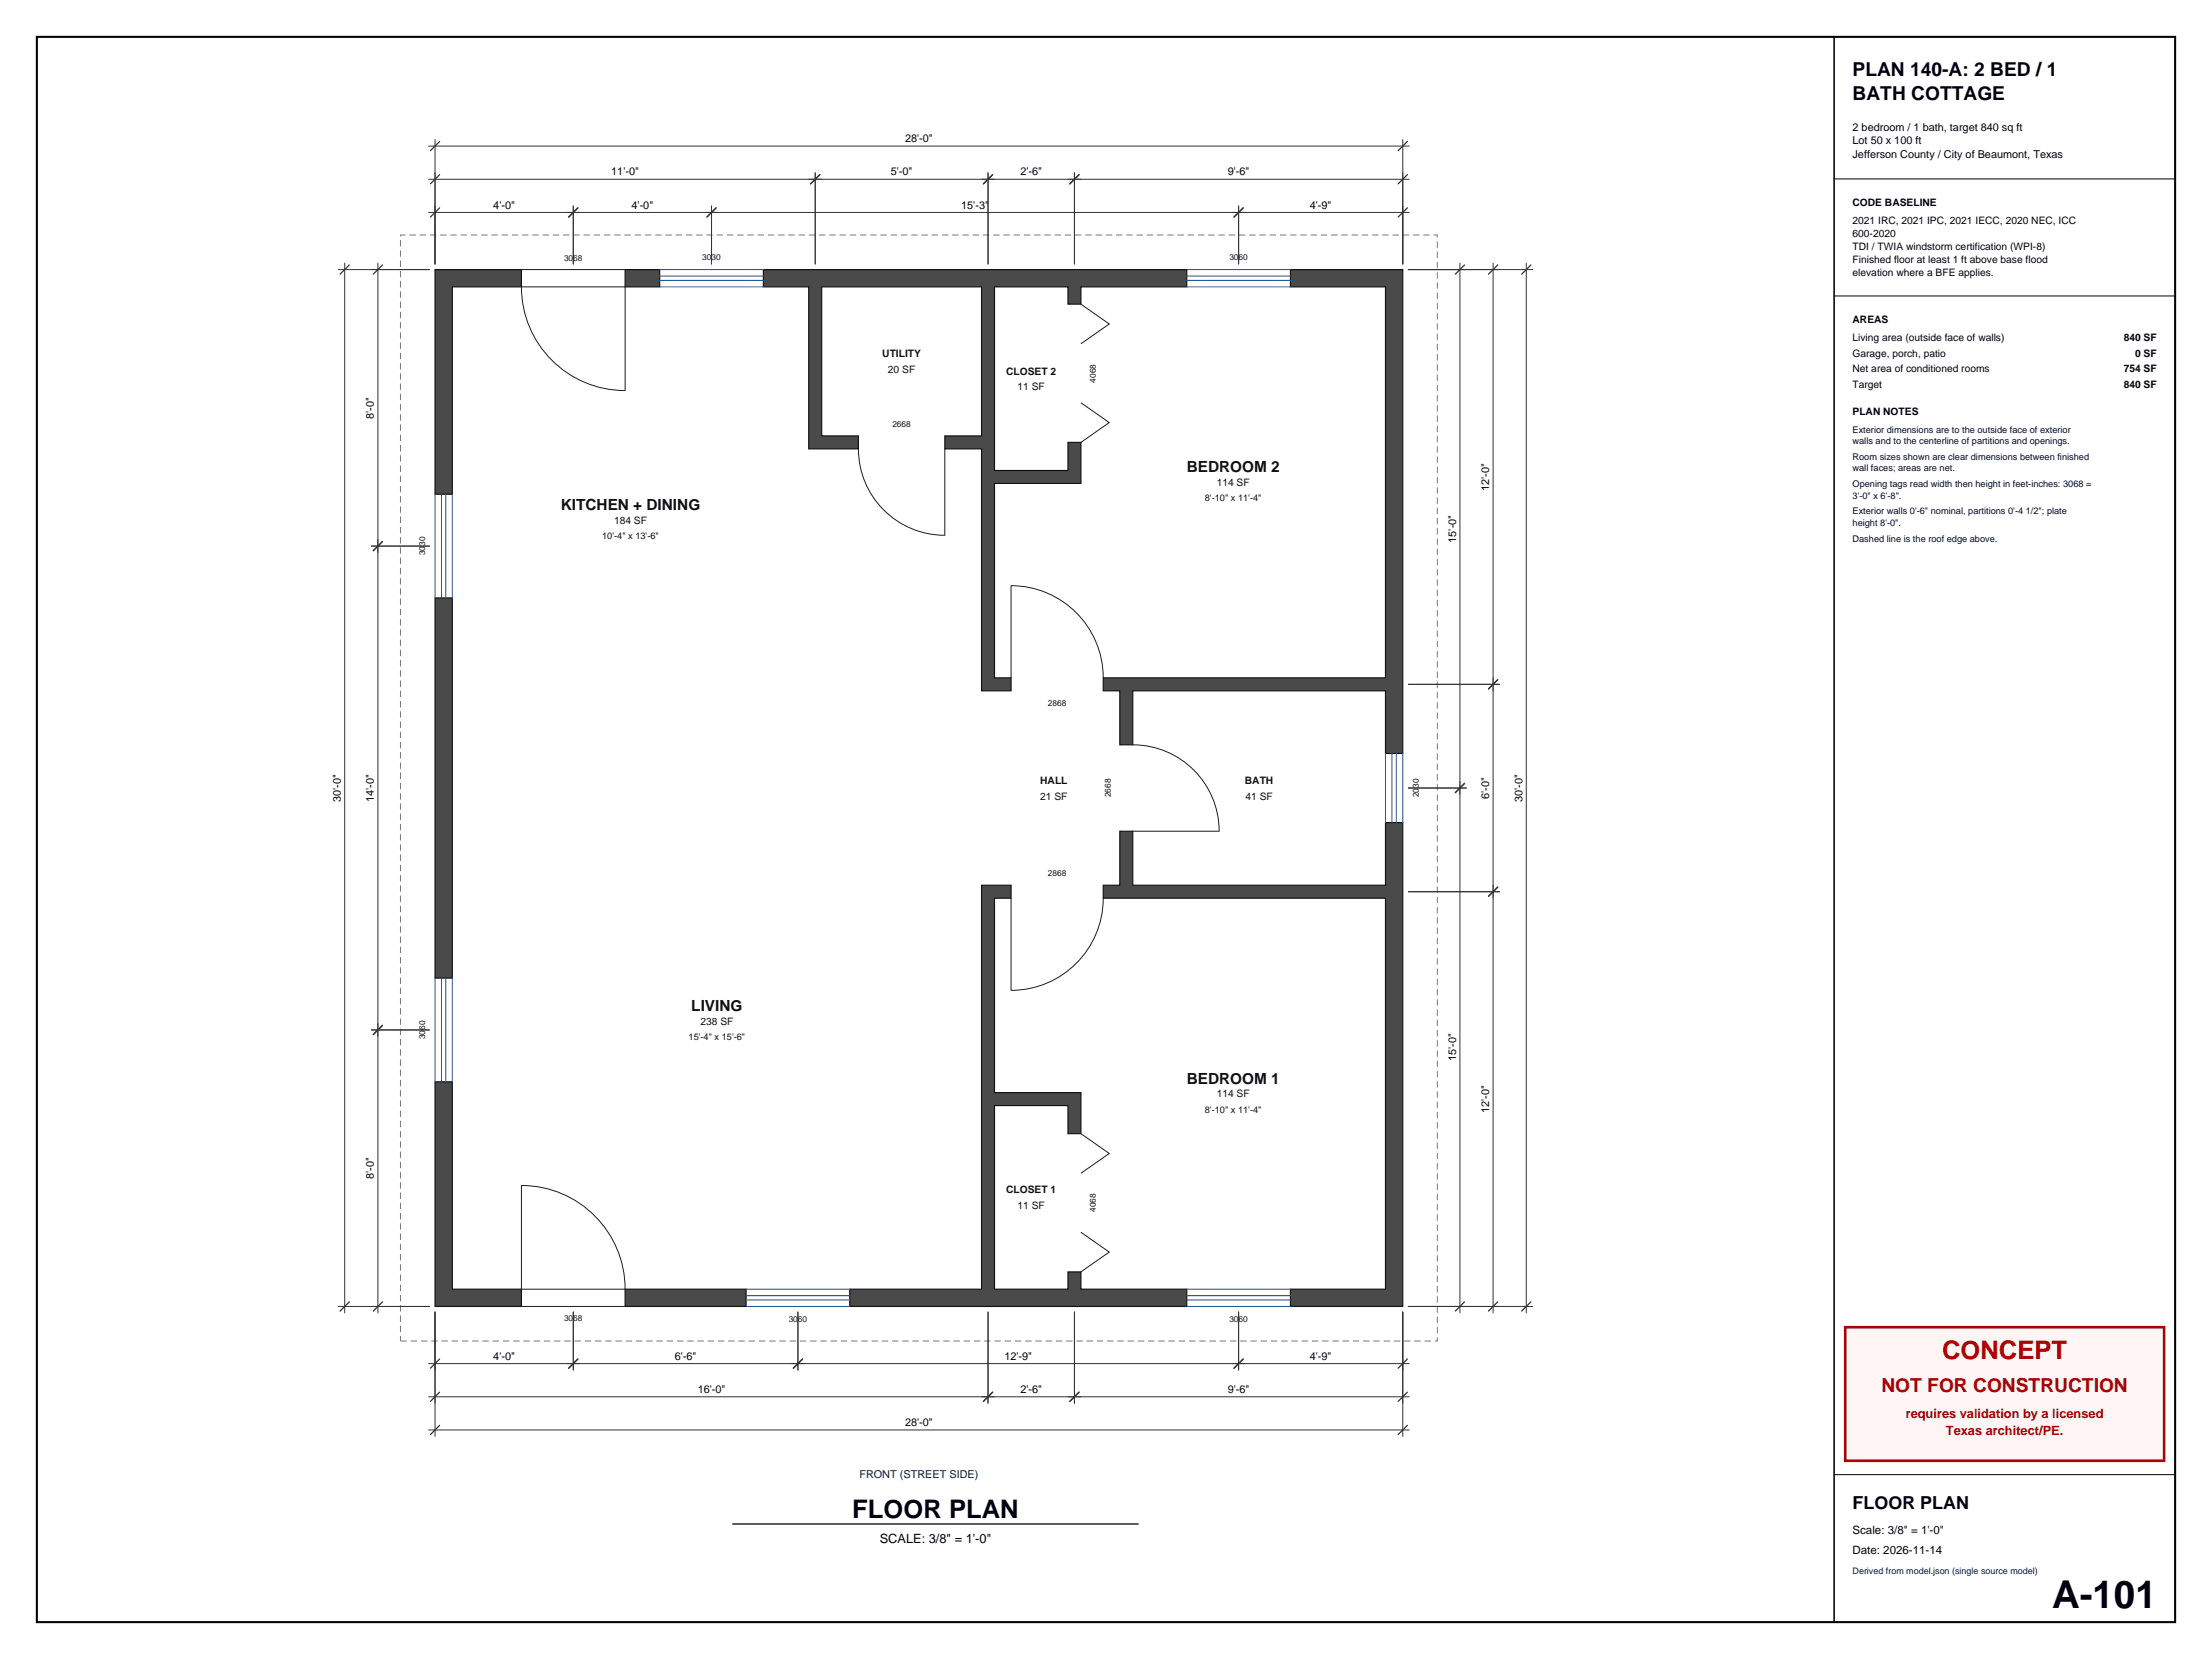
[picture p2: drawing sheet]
<svg xmlns="http://www.w3.org/2000/svg" width="610mm" height="457mm" viewBox="0 0 610 457" stroke-linecap="round" stroke-linejoin="round" font-family="sans-serif">
<defs><g id="words">
<text font-size="10.6" fill="#000111" x="565.5" y="443.2">A-101</text>
<text font-size="7.1" fill="#b00000" x="535.2" y="374.6">CONCEPT</text>
<text font-size="7.1" fill="#000111" x="234.9" y="418.2">FLOOR PLAN</text>
<g font-size="5.3" fill="#000111">
<text x="510.5" y="21">PLAN 140-A: 2 BED / 1</text>
<text x="510.5" y="27.6">BATH COTTAGE</text>
</g>
<text font-size="5.3" fill="#b00000" x="518.5" y="383.7">NOT FOR CONSTRUCTION</text>
<text font-size="4.9" fill="#000111" x="510.5" y="415.8">FLOOR PLAN</text>
<g font-size="4.2" fill="#111">
<text x="327" y="130.1">BEDROOM 2</text>
<text x="154.5" y="140.6">KITCHEN + DINING</text>
<text x="190.5" y="278.7">LIVING</text>
<text x="327" y="298.6">BEDROOM 1</text>
</g>
<g font-size="3.5" fill="#b00000">
<text x="525.2" y="390.8">requires validation by a licensed</text>
<text x="536.3" y="395.6">Texas architect/PE.</text>
</g>
<text font-size="3.5" fill="#000111" x="242.4" y="425.3">SCALE: 3/8&quot; = 1'-0&quot;</text>
<g font-size="3.2" fill="#000111">
<text x="510.5" y="422.8">Scale: 3/8&quot; = 1'-0&quot;</text>
<text x="510.5" y="428.4">Date: 2026-11-14</text>
</g>
<g font-size="3" fill="#000111">
<text x="249.4" y="39.2">28'-0&quot;</text>
<text x="510.5" y="36">2 bedroom / 1 bath, target 840 sq ft</text>
<text x="510.5" y="39.8">Lot 50 x 100 ft</text>
<text x="510.5" y="43.6">Jefferson County / City of Beaumont, Texas</text>
<text x="168.5" y="48.3">11'-0&quot;</text>
<text x="245.5" y="48.3">5'-0&quot;</text>
<text x="281.2" y="48.3">2'-6&quot;</text>
<text x="338.4" y="48.3">9'-6&quot;</text>
<text x="136" y="57.5">4'-0&quot;</text>
<text x="174.1" y="57.5">4'-0&quot;</text>
<text x="264.9" y="57.5">15'-3&quot;</text>
<text x="361" y="57.5">4'-9&quot;</text>
<text x="103.1" y="115.4" transform="rotate(-90 103.1 115.4)">8'-0&quot;</text>
<text x="410.4" y="135.3" transform="rotate(-90 410.4 135.3)">12'-0&quot;</text>
<text x="401.3" y="149.6" transform="rotate(-90 401.3 149.6)">15'-0&quot;</text>
<text x="93.9" y="221" transform="rotate(-90 93.9 221)">30'-0&quot;</text>
<text x="103.1" y="221" transform="rotate(-90 103.1 221)">14'-0&quot;</text>
<text x="410.4" y="220.2" transform="rotate(-90 410.4 220.2)">6'-0&quot;</text>
<text x="419.5" y="221" transform="rotate(-90 419.5 221)">30'-0&quot;</text>
<text x="401.3" y="292.4" transform="rotate(-90 401.3 292.4)">15'-0&quot;</text>
<text x="410.4" y="306.7" transform="rotate(-90 410.4 306.7)">12'-0&quot;</text>
<text x="103.1" y="324.9" transform="rotate(-90 103.1 324.9)">8'-0&quot;</text>
<text x="136" y="374.7">4'-0&quot;</text>
<text x="186" y="374.7">6'-6&quot;</text>
<text x="276.8" y="374.7">12'-9&quot;</text>
<text x="361" y="374.7">4'-9&quot;</text>
<text x="192.3" y="383.9">16'-0&quot;</text>
<text x="281.2" y="383.9">2'-6&quot;</text>
<text x="338.4" y="383.9">9'-6&quot;</text>
<text x="249.4" y="393">28'-0&quot;</text>
</g>
<text font-size="3" fill="#000555" x="236.8" y="407.4">FRONT (STREET SIDE)</text>
<g font-size="2.8" fill="#000111">
<text x="510.5" y="56.7">CODE BASELINE</text>
<text x="510.5" y="61.8">2021 IRC, 2021 IPC, 2021 IECC, 2020 NEC, ICC</text>
<text x="510.5" y="65.3">600-2020</text>
<text x="510.5" y="68.9">TDI / TWIA windstorm certification (WPI-8)</text>
<text x="510.5" y="72.4">Finished floor at least 1 ft above base flood</text>
<text x="510.5" y="76">elevation where a BFE applies.</text>
<text x="510.5" y="88.9">AREAS</text>
<text x="510.5" y="94">Living area (outside face of walls)</text>
<text x="585.3" y="94">840 SF</text>
<text x="510.5" y="98.3">Garage, porch, patio</text>
<text x="588.4" y="98.3">0 SF</text>
<text x="510.5" y="102.6">Net area of conditioned rooms</text>
<text x="510.5" y="107">Target</text>
<text x="585.3" y="102.6">754 SF</text>
<text x="585.3" y="107">840 SF</text>
<text x="510.5" y="114.3">PLAN NOTES</text>
</g>
<g font-size="2.8" fill="#111">
<text x="243.1" y="98.5">UTILITY</text>
<text x="244.7" y="102.8">20 SF</text>
<text x="277.3" y="103.2">CLOSET 2</text>
<text x="280.4" y="107.5">11 SF</text>
<text x="335.3" y="133.9">114 SF</text>
<text x="169.2" y="144.4">184 SF</text>
<text x="286.7" y="220.3">21 SF</text>
<text x="286.7" y="216">HALL</text>
<text x="343.1" y="216">BATH</text>
<text x="343.2" y="220.3">41 SF</text>
<text x="193" y="282.5">238 SF</text>
<text x="335.3" y="302.4">114 SF</text>
<text x="277.3" y="328.8">CLOSET 1</text>
<text x="280.4" y="333.2">11 SF</text>
</g>
<g font-size="2.5" fill="#000333">
<text x="510.5" y="119.3">Exterior dimensions are to the outside face of exterior</text>
<text x="510.5" y="122.4">walls and to the centerline of partitions and openings.</text>
<text x="510.5" y="126.8">Room sizes shown are clear dimensions between finished</text>
<text x="510.5" y="129.9">wall faces; areas are net.</text>
<text x="510.5" y="134.3">Opening tags read width then height in feet-inches: 3068 =</text>
<text x="510.5" y="137.4">3'-0&quot; x 6'-8&quot;.</text>
<text x="510.5" y="141.8">Exterior walls 0'-6&quot; nominal, partitions 0'-4 1/2&quot;; plate</text>
<text x="510.5" y="144.9">height 8'-0&quot;.</text>
<text x="510.5" y="149.3">Dashed line is the roof edge above.</text>
</g>
<g font-size="2.5" fill="#111">
<text x="332" y="138.2">8'-10&quot; x 11'-4&quot;</text>
<text x="166" y="148.6">10'-4&quot; x 13'-6&quot;</text>
<text x="189.8" y="286.7">15'-4&quot; x 15'-6&quot;</text>
<text x="332" y="306.6">8'-10&quot; x 11'-4&quot;</text>
</g>
<text font-size="2.5" fill="#000555" x="510.5" y="433.7">Derived from model.json (single source model)</text>
<g font-size="2.3" fill="#111">
<text x="155.4" y="71.8">3068</text>
<text x="193.5" y="71.6">3030</text>
<text x="338.8" y="71.6">3060</text>
<text x="302" y="105.4" transform="rotate(-90 302 105.4)">4068</text>
<text x="245.9" y="117.7">2668</text>
<text x="117.2" y="153" transform="rotate(-90 117.2 153)">3030</text>
<text x="288.8" y="194.5">2868</text>
<text x="306.1" y="219.7" transform="rotate(-90 306.1 219.7)">2668</text>
<text x="391" y="219.7" transform="rotate(-90 391 219.7)">2030</text>
<text x="288.8" y="241.5">2868</text>
<text x="117.2" y="286.4" transform="rotate(-90 117.2 286.4)">3060</text>
<text x="302" y="334" transform="rotate(-90 302 334)">4068</text>
<text x="155.4" y="364.2">3068</text>
<text x="217.4" y="364.4">3060</text>
<text x="338.8" y="364.4">3060</text>
</g>
</g></defs>
<path d="M10.2 10.2h589.2v436.8h-589.2z" fill="none" stroke="#000" stroke-width=".56"/>
<path d="M505.5 10.2v436.8" fill="none" stroke="#000" stroke-width=".42"/>
<path d="M505.5 49.3h93.9M505.5 81.6h93.9" fill="none" stroke="#000" stroke-width=".28"/>
<path d="M508.5 365.8h87.9v36.8h-87.9z" fill-rule="evenodd" fill="#fff5f5" stroke="#b00000" stroke-width=".71" stroke-linecap="butt"/>
<path d="M505.5 406.4h93.9" fill="none" stroke="#000" stroke-width=".28"/>
<g fill="#4a4a4a" stroke="#111" stroke-width=".32">
<path d="M119.9 298.1h4.8v57.2h19v4.7h-23.8z" fill-rule="evenodd"/>
<path d="M119.9 74.3h23.8v4.8h-19v57.1h-4.8z" fill-rule="evenodd"/>
<path d="M119.9 164.8h4.8v104.8h-4.8z" fill-rule="evenodd"/>
<path d="M270.5 244h8.1v3.5h-4.5v53.6h23.8v11.3h-3.6v-7.7h-20.2v50.6h20.2v-4.8h3.6v4.8h29.2v4.7h-92.9v-4.7h36.3z" fill-rule="evenodd"/>
<path d="M308.6 229.1h3.6v14.9h69.6v-17.3h4.8v133.3h-31v-4.7h26.2v-107.8h-77.8v-3.5h4.6z" fill-rule="evenodd"/>
<path d="M355.6 74.3h31v133.3h-4.8v-17.2h-69.6v14.9h-3.6v-14.9h-4.6v-3.6h77.8v-107.7h-26.2z" fill-rule="evenodd"/>
<path d="M210.4 74.3h116.7v4.8h-29.2v4.7h-3.6v-4.7h-20.2v50.6h20.2v-7.8h3.6v11.3h-23.8v53.6h4.5v3.6h-8.1v-66.7h-10.1v-3.6h10.1v-41h-44.1v41h10.2v3.6h-13.7v-44.6h-12.5z" fill-rule="evenodd"/>
<path d="M172.3 74.3h9.5v4.8h-9.5z" fill-rule="evenodd"/>
<path d="M172.3 355.3h33.3v4.7h-33.3z" fill-rule="evenodd"/>
</g>
<path d="M143.7 79.1h28.6v28.5a28.6 28.6 0 0 1-28.6-28.5zM143.7 74.3h28.6M297.9 83.8l7.8 5.5-7.8 5.4M297.9 111l7.8 5.5-7.8 5.4M236.6 123.7a23.8 23.8 0 0 0 23.8 23.8v-23.8M278.6 186.8v-25.4a25.4 25.4 0 0 1 25.4 25.4M312.2 205.3a23.8 23.8 0 0 1 23.8 23.8h-23.8M278.6 247.5v25.4a25.4 25.4 0 0 0 25.4-25.4M297.9 312.4l7.8 5.5-7.8 5.4M143.7 326.7a28.6 28.6 0 0 1 28.6 28.6h-28.6zM297.9 339.6l7.8 5.5-7.8 5.4M143.7 360h28.6" fill="none" stroke="#1d1d1d" stroke-width=".28"/>
<g fill="none" stroke="#1558a6" stroke-width=".28">
<path d="M181.8 74.3h28.6M181.8 79.1h28.6M181.8 76.1h28.6M181.8 77.3h28.6M327.1 74.3h28.5M327.1 79.1h28.5M327.1 76.1h28.5M327.1 77.3h28.5M119.9 136.2v28.6M121.7 136.2v28.6M122.9 136.2v28.6M124.7 136.2v28.6"/>
<path d="M381.8 207.6v19.1M383.6 207.6v19.1M384.8 207.6v19.1M386.6 207.6v19.1M119.9 269.6v28.5M121.7 269.6v28.5M122.9 269.6v28.5M124.7 269.6v28.5M205.6 355.3h28.6M205.6 358.3h28.6M205.6 357.1h28.6M327.1 355.3h28.5"/>
<path d="M327.1 358.3h28.5M327.1 357.1h28.5M205.6 360h28.6M327.1 360h28.5"/>
</g>
<path d="M110.4 64.8h285.7v304.8h-285.7z" fill="none" stroke="#777" stroke-width=".28" stroke-dasharray="1.8 1.1" stroke-linecap="butt"/>
<g fill="none" stroke="#333" stroke-width=".28">
<path d="M119.9 38.5v34.3M386.6 38.5v34.3M118.1 58.5h270.3M118.1 49.4h270.3M118.1 40.3h270.3M158 56.8v16M196.1 56.8v16M224.7 47.6v25.2M272.3 47.6v25.2M296.1 47.6v25.2M341.3 56.8v16M93.2 74.3h25.2"/>
<path d="M95 72.5v289.3M104.1 72.5v289.3M388.1 74.3h34.3M402.3 72.5v289.3M411.5 72.5v289.3M420.6 72.5v289.3M102.4 150.5h16M388.1 188.6h25.2M388.1 217.2h16M388.1 245.7h25.2M102.4 283.8h16M93.2 360h25.2"/>
<path d="M118.1 375.8h270.3M119.9 361.6v34.3M158 361.6v16M219.9 361.6v16M272.3 361.6v25.1M296.1 361.6v25.1M341.3 361.6v16M386.6 361.6v34.3M388.1 360h34.3M118.1 384.9h270.3M118.1 394.1h270.3"/>
</g>
<g fill="none" stroke="#333" stroke-width=".35">
<path d="M121.2 39l-2.6 2.5M387.9 39l-2.6 2.5M121.2 57.3l-2.6 2.5M121.2 48.1l-2.6 2.6M159.3 57.3l-2.6 2.5M197.4 57.3l-2.6 2.5M225.9 48.1l-2.5 2.6M273.6 48.1l-2.6 2.6M297.4 48.1l-2.6 2.6M342.6 57.3l-2.5 2.5M387.9 57.3l-2.6 2.5M387.9 48.1l-2.6 2.6"/>
<path d="M96.3 73l-2.6 2.6M105.4 73l-2.5 2.6M403.6 73l-2.5 2.6M412.7 73l-2.5 2.6M421.9 73l-2.5 2.6M105.4 149.2l-2.5 2.6M412.7 187.3l-2.5 2.6M403.6 215.9l-2.5 2.5M412.7 244.5l-2.5 2.5M105.4 282.6l-2.5 2.5M96.3 358.8l-2.6 2.5M105.4 358.8l-2.5 2.5"/>
<path d="M403.6 358.8l-2.5 2.5M412.7 358.8l-2.5 2.5M421.9 358.8l-2.5 2.5M121.2 374.5l-2.6 2.6M159.3 374.5l-2.6 2.6M221.2 374.5l-2.6 2.6M342.6 374.5l-2.5 2.6M387.9 374.5l-2.6 2.6M121.2 383.7l-2.6 2.5M121.2 392.8l-2.6 2.6M273.6 383.7l-2.6 2.5M297.4 383.7l-2.6 2.5"/>
<path d="M387.9 383.7l-2.6 2.5M387.9 392.8l-2.6 2.6"/>
</g>
<path d="M201.9 420h111.8" fill="none" stroke="#000" stroke-width=".35"/>
<use href="#words"/>
</svg>
